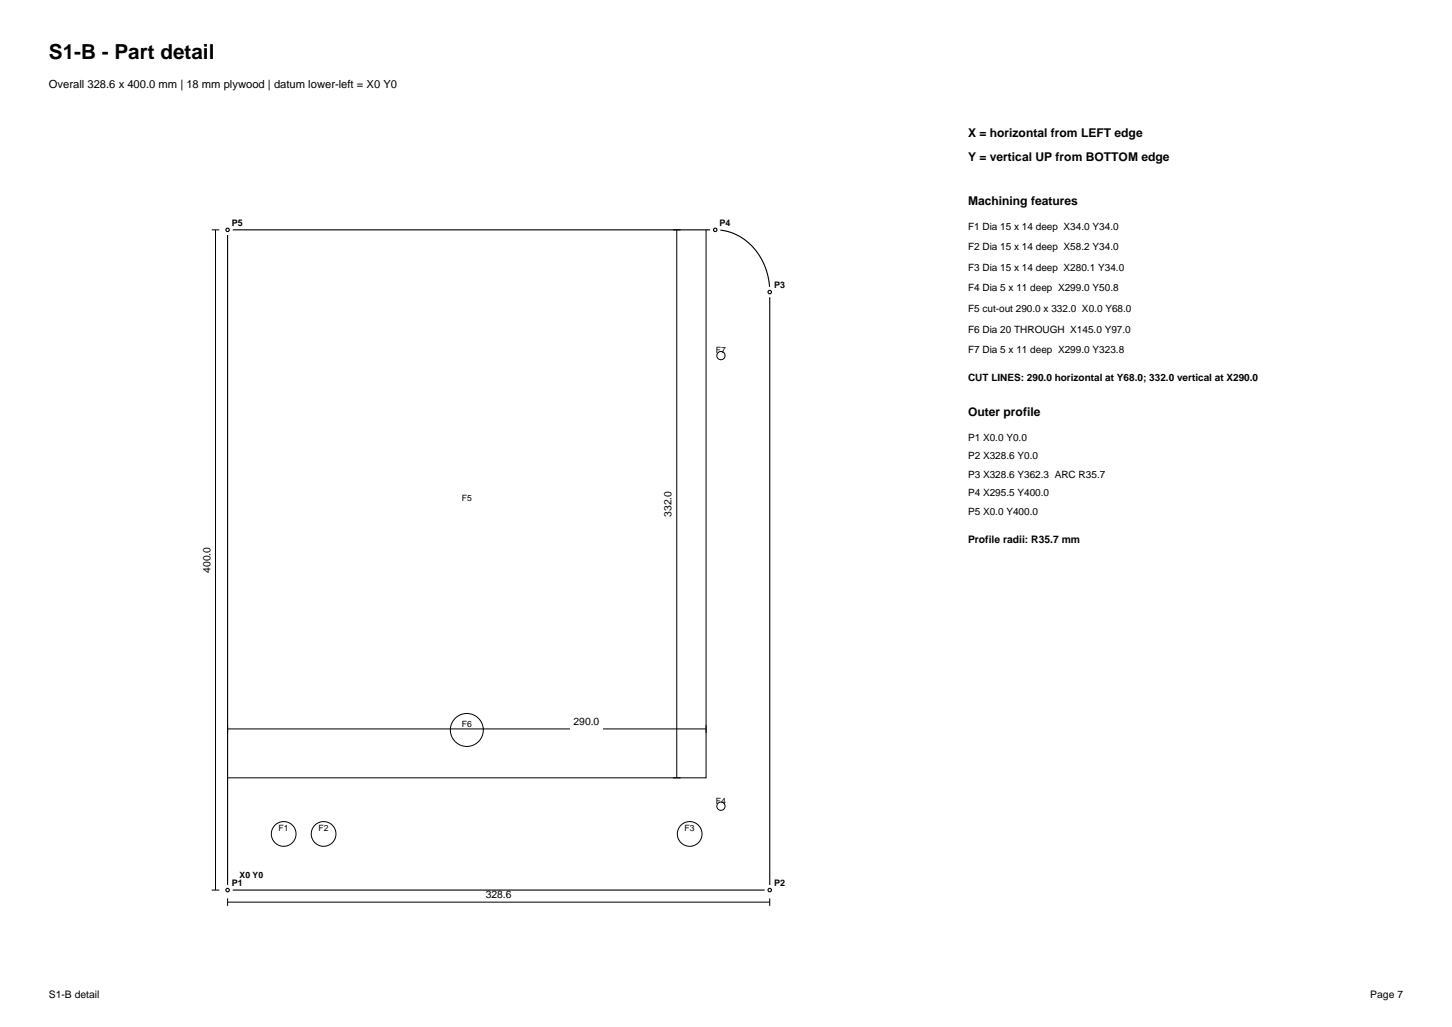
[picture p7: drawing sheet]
<svg xmlns="http://www.w3.org/2000/svg" width="297mm" height="210mm" viewBox="0 0 297 210" stroke-linecap="round" stroke-linejoin="round" font-family="sans-serif">
<defs><g id="words">
<text font-size="4.2" x="10" y="12">S1-B - Part detail</text>
<g font-size="2.5">
<text x="198" y="28">X = horizontal from LEFT edge</text>
<text x="198" y="33">Y = vertical UP from BOTTOM edge</text>
<text x="198" y="42">Machining features</text>
<text x="198" y="85.1">Outer profile</text>
</g>
<text font-size="2.3" x="10" y="18">Overall 328.6 x 400.0 mm | 18 mm plywood | datum lower-left = X0 Y0</text>
<g font-size="2.1">
<text x="137.4" y="105.7" transform="rotate(-90 137.4 105.7)">332.0</text>
<text x="198" y="111.1">Profile radii: R35.7 mm</text>
<text x="43" y="117.1" transform="rotate(-90 43 117.1)">400.0</text>
<text x="117.3" y="148.2">290.0</text>
<text x="99.4" y="183.6">328.6</text>
<text x="10" y="204">S1-B detail</text>
<text x="280.3" y="204">Page 7</text>
</g>
<g font-size="2">
<text x="198" y="47">F1 Dia 15 x 14 deep X34.0 Y34.0</text>
<text x="198" y="51.2">F2 Dia 15 x 14 deep X58.2 Y34.0</text>
<text x="198" y="55.4">F3 Dia 15 x 14 deep X280.1 Y34.0</text>
<text x="198" y="59.6">F4 Dia 5 x 11 deep X299.0 Y50.8</text>
<text x="198" y="63.8">F5 cut-out 290.0 x 332.0 X0.0 Y68.0</text>
<text x="198" y="68">F6 Dia 20 THROUGH X145.0 Y97.0</text>
<text x="198" y="72.2">F7 Dia 5 x 11 deep X299.0 Y323.8</text>
<text x="198" y="77.9">CUT LINES: 290.0 horizontal at Y68.0; 332.0 vertical at X290.0</text>
<text x="198" y="90.1">P1 X0.0 Y0.0</text>
<text x="198" y="93.9">P2 X328.6 Y0.0</text>
<text x="198" y="97.7">P3 X328.6 Y362.3 ARC R35.7</text>
<text x="198" y="101.5">P4 X295.5 Y400.0</text>
<text x="198" y="105.3">P5 X0.0 Y400.0</text>
</g>
<g font-size="1.8">
<text x="47.4" y="46.1">P5</text>
<text x="147.2" y="46.1">P4</text>
<text x="158.3" y="58.8">P3</text>
<text x="146.4" y="72.2">F7</text>
<text x="94.5" y="102.5">F5</text>
<text x="94.5" y="148.7">F6</text>
<text x="146.4" y="164.3">F4</text>
<text x="57" y="170">F1</text>
<text x="65.2" y="170">F2</text>
<text x="140" y="170">F3</text>
<text x="49" y="179.5">X0 Y0</text>
<text x="47.4" y="181.1">P1</text>
<text x="158.3" y="181.1">P2</text>
</g>
</g></defs>
<path d="M46.6 47h99.7a11.7 11.7 0 0 1 11 10.8l.1 1.9v122.3h-110.8z" fill="none" stroke="#000" stroke-width=".23"/>
<circle cx="46.6" cy="182" r="1.06" fill="#fff"/>
<circle cx="46.6" cy="182" r=".35" fill="none" stroke="#000" stroke-width=".23"/>
<circle cx="157.4" cy="182" r="1.06" fill="#fff"/>
<circle cx="157.4" cy="182" r=".35" fill="none" stroke="#000" stroke-width=".23"/>
<circle cx="157.4" cy="59.7" r="1.06" fill="#fff"/>
<circle cx="157.4" cy="59.7" r=".35" fill="none" stroke="#000" stroke-width=".23"/>
<circle cx="146.3" cy="47" r="1.06" fill="#fff"/>
<circle cx="146.3" cy="47" r=".35" fill="none" stroke="#000" stroke-width=".23"/>
<circle cx="46.6" cy="47" r="1.06" fill="#fff"/>
<circle cx="46.6" cy="47" r=".35" fill="none" stroke="#000" stroke-width=".23"/>
<g fill="none" stroke="#000" stroke-width=".2">
<path d="M43.3 47h1.6M44.1 47v135M144.4 47v112.1h-97.8M46.6 148.3v1.5M46.6 149.1h97.8M144.4 148.3v1.5M43.3 182h1.6M46.6 184.5h110.8M46.6 183.7v1.5M157.4 183.7v1.5"/>
<circle cx="147.5" cy="72.7" r=".84"/>
<circle cx="95.5" cy="149.3" r="3.4"/>
<circle cx="58" cy="170.5" r="2.53"/>
<circle cx="66.2" cy="170.5" r="2.53"/>
<circle cx="141.1" cy="170.5" r="2.53"/>
<circle cx="147.5" cy="164.9" r=".84"/>
</g>
<path d="M116.6 146.9h6.7v2.5h-6.7z" fill-rule="evenodd" fill="#fff"/>
<path d="M137.7 47h1.5M138.4 47v112.1M137.7 159.1h1.5" fill="none" stroke="#000" stroke-width=".2"/>
<use href="#words"/>
</svg>
